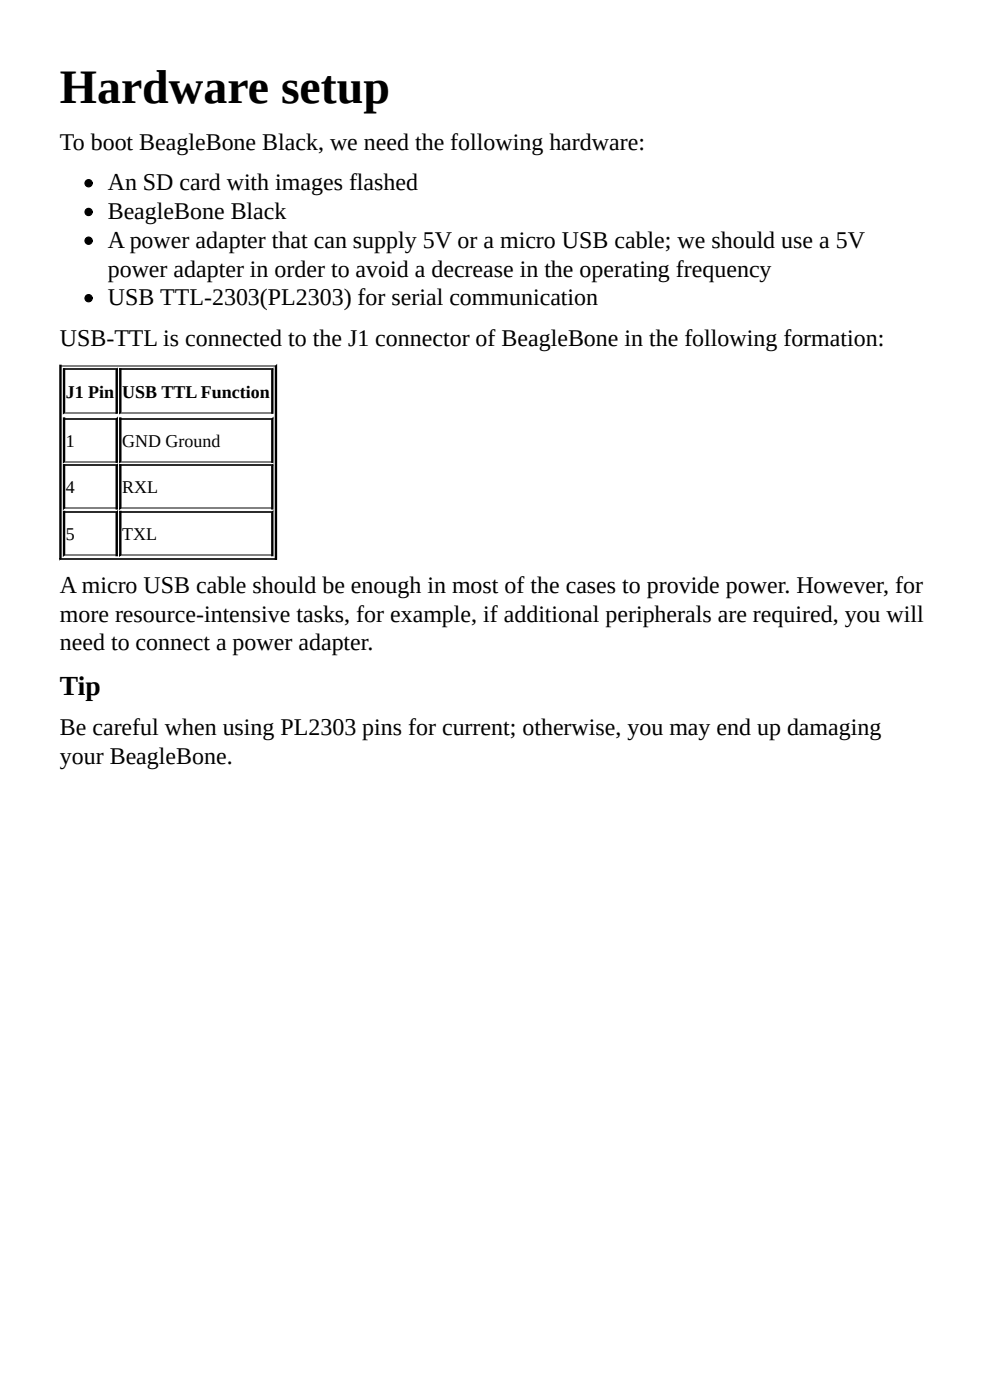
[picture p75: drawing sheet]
<svg xmlns="http://www.w3.org/2000/svg" width="210mm" height="297mm" viewBox="0 0 210 297" stroke-linecap="round" stroke-linejoin="round" font-family="sans-serif">
<defs><g id="words">
<text font-size="10.2" x="12.7" y="21.8">Hardware setup</text>
<text font-size="5.8" x="12.7" y="147.4">Tip</text>
<g font-size="5.1">
<text x="12.7" y="31.8">To boot BeagleBone Black, we need the following hardware:</text>
<text x="22.9" y="40.4">An SD card with images flashed</text>
<text x="22.9" y="46.5">BeagleBone Black</text>
<text x="22.9" y="52.6">A power adapter that can supply 5V or a micro USB cable; we should use a 5V</text>
<text x="22.9" y="58.7">power adapter in order to avoid a decrease in the operating frequency</text>
<text x="22.9" y="64.8">USB TTL-2303(PL2303) for serial communication</text>
<text x="12.7" y="73.4">USB-TTL is connected to the J1 connector of BeagleBone in the following formation:</text>
<text x="12.7" y="125.8">A micro USB cable should be enough in most of the cases to provide power. However, for</text>
<text x="12.7" y="131.9">more resource-intensive tasks, for example, if additional peripherals are required, you will</text>
<text x="12.7" y="138">need to connect a power adapter.</text>
<text x="12.7" y="156">Be careful when using PL2303 pins for current; otherwise, you may end up damaging</text>
<text x="12.7" y="162.1">your BeagleBone.</text>
</g>
<g font-size="3.8">
<text x="14" y="84.3">J1 Pin</text>
<text x="25.9" y="84.3">USB TTL Function</text>
<text x="14" y="94.8">1</text>
<text x="25.9" y="94.8">GND Ground</text>
<text x="14" y="104.7">4</text>
<text x="25.9" y="104.7">RXL</text>
<text x="14" y="114.6">5</text>
<text x="25.9" y="114.6">TXL</text>
</g>
</g></defs>
<path d="M12.7 77.6h46" fill="none" stroke="#808080" stroke-width=".25"/>
<path d="M12.7 118.5h46" fill="none" stroke="#2c2c2c" stroke-width=".25"/>
<path d="M12.7 77.5h.3v40.9l-.3 .2z" fill-rule="evenodd" fill="#808080" stroke="#000" stroke-width=".25"/>
<path d="M58.7 77.5v41.1h-.3v-40.9z" fill-rule="evenodd" fill="#2c2c2c" stroke="#000" stroke-width=".25"/>
<path d="M13.5 78.4h11.4" fill="none" stroke="#2c2c2c" stroke-width=".25"/>
<path d="M13.5 87.5h11.4" fill="none" stroke="#808080" stroke-width=".25"/>
<path d="M13.5 78.3h.2v9.1l-.2 .3z" fill-rule="evenodd" fill="#2c2c2c" stroke="#000" stroke-width=".25"/>
<path d="M24.9 78.3v9.4h-.3v-9.2z" fill-rule="evenodd" fill="#808080" stroke="#000" stroke-width=".25"/>
<path d="M25.4 78.4h32.5" fill="none" stroke="#2c2c2c" stroke-width=".25"/>
<path d="M25.4 87.5h32.5" fill="none" stroke="#808080" stroke-width=".25"/>
<path d="M25.4 78.3h.2v9.1l-.2 .3z" fill-rule="evenodd" fill="#2c2c2c" stroke="#000" stroke-width=".25"/>
<path d="M57.9 78.3v9.4h-.3v-9.2z" fill-rule="evenodd" fill="#808080" stroke="#000" stroke-width=".25"/>
<path d="M13.5 88.8h11.4" fill="none" stroke="#2c2c2c" stroke-width=".25"/>
<path d="M13.5 97.9h11.4" fill="none" stroke="#808080" stroke-width=".25"/>
<path d="M13.5 88.7h.2v9.1l-.2 .3z" fill-rule="evenodd" fill="#2c2c2c" stroke="#000" stroke-width=".25"/>
<path d="M24.9 88.7v9.4h-.3v-9.2z" fill-rule="evenodd" fill="#808080" stroke="#000" stroke-width=".25"/>
<path d="M25.4 88.8h32.5" fill="none" stroke="#2c2c2c" stroke-width=".25"/>
<path d="M25.4 97.9h32.5" fill="none" stroke="#808080" stroke-width=".25"/>
<path d="M25.4 88.7h.2v9.1l-.2 .3z" fill-rule="evenodd" fill="#2c2c2c" stroke="#000" stroke-width=".25"/>
<path d="M57.9 88.7v9.4h-.3v-9.2z" fill-rule="evenodd" fill="#808080" stroke="#000" stroke-width=".25"/>
<path d="M13.5 98.7h11.4" fill="none" stroke="#2c2c2c" stroke-width=".25"/>
<path d="M13.5 107.8h11.4" fill="none" stroke="#808080" stroke-width=".25"/>
<path d="M13.5 98.6h.2v9.1l-.2 .3z" fill-rule="evenodd" fill="#2c2c2c" stroke="#000" stroke-width=".25"/>
<path d="M24.9 98.6v9.4h-.3v-9.2z" fill-rule="evenodd" fill="#808080" stroke="#000" stroke-width=".25"/>
<path d="M25.4 98.7h32.5" fill="none" stroke="#2c2c2c" stroke-width=".25"/>
<path d="M25.4 107.8h32.5" fill="none" stroke="#808080" stroke-width=".25"/>
<path d="M25.4 98.6h.2v9.1l-.2 .3z" fill-rule="evenodd" fill="#2c2c2c" stroke="#000" stroke-width=".25"/>
<path d="M57.9 98.6v9.4h-.3v-9.2z" fill-rule="evenodd" fill="#808080" stroke="#000" stroke-width=".25"/>
<path d="M13.5 108.6h11.4" fill="none" stroke="#2c2c2c" stroke-width=".25"/>
<path d="M13.5 117.8h11.4" fill="none" stroke="#808080" stroke-width=".25"/>
<path d="M13.5 108.5h.2v9.1l-.2 .3z" fill-rule="evenodd" fill="#2c2c2c" stroke="#000" stroke-width=".25"/>
<path d="M24.9 108.5v9.4h-.3v-9.2z" fill-rule="evenodd" fill="#808080" stroke="#000" stroke-width=".25"/>
<path d="M25.4 108.6h32.5" fill="none" stroke="#2c2c2c" stroke-width=".25"/>
<path d="M25.4 117.8h32.5" fill="none" stroke="#808080" stroke-width=".25"/>
<path d="M25.4 108.5h.2v9.1l-.2 .3z" fill-rule="evenodd" fill="#2c2c2c" stroke="#000" stroke-width=".25"/>
<path d="M57.9 108.5v9.4h-.3v-9.2z" fill-rule="evenodd" fill="#808080" stroke="#000" stroke-width=".25"/>
<g fill="#000" stroke="#000" stroke-width=".25">
<circle cx="18.8" cy="38.9" r=".76"/>
<circle cx="18.8" cy="45" r=".76"/>
<circle cx="18.8" cy="51.1" r=".76"/>
<circle cx="18.8" cy="63.3" r=".76"/>
</g>
<use href="#words"/>
</svg>
